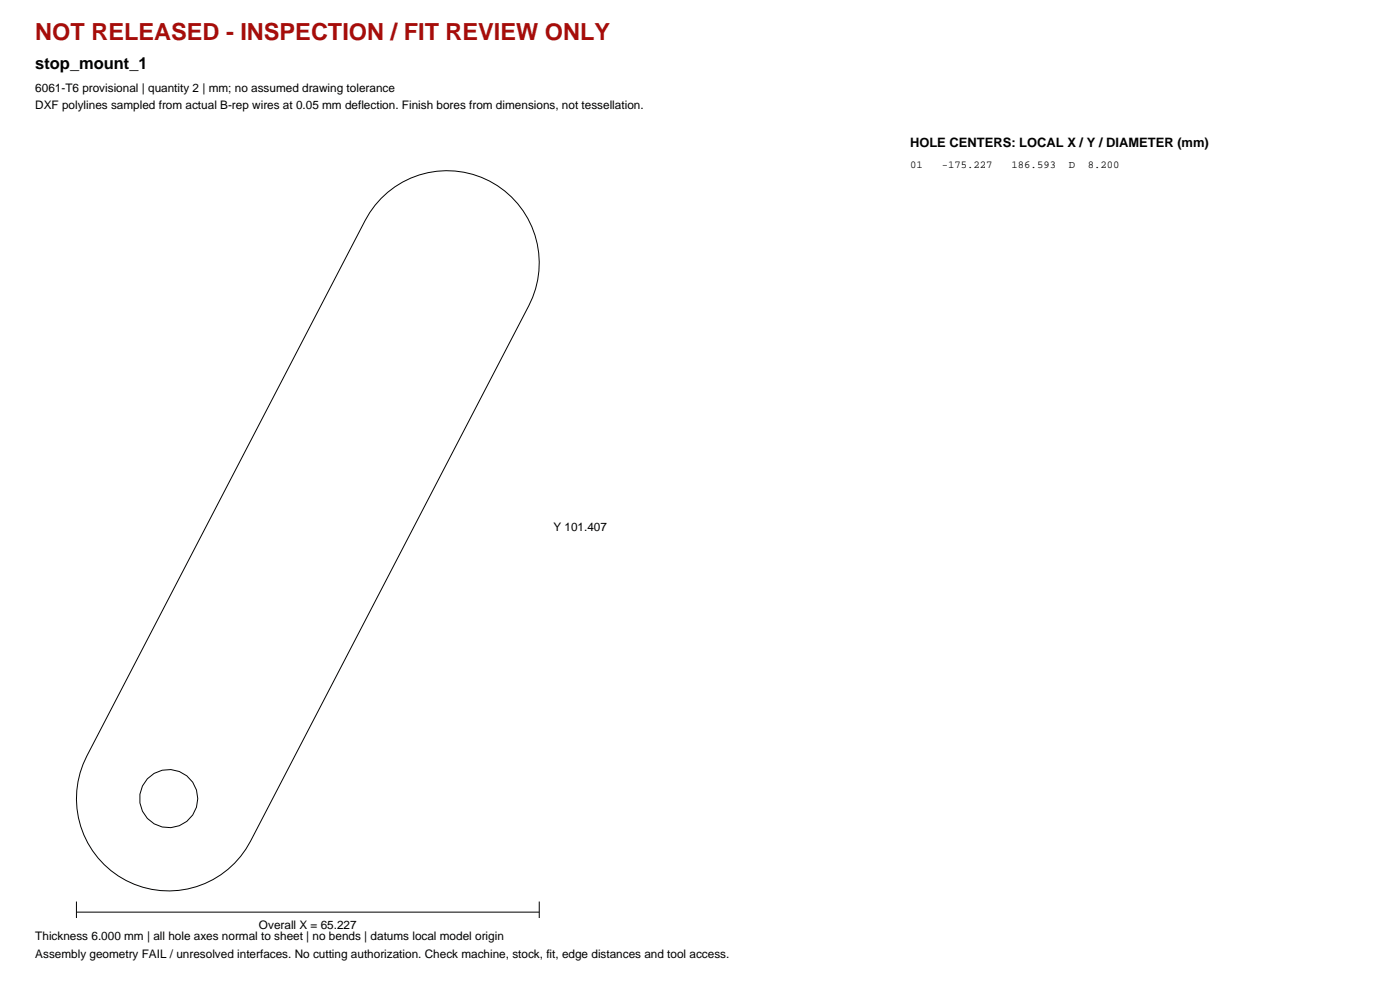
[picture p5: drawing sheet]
<svg xmlns="http://www.w3.org/2000/svg" width="420mm" height="297mm" viewBox="0 0 420 297" stroke-linecap="round" stroke-linejoin="round" font-family="sans-serif">
<defs><g id="words">
<text font-size="7.1" fill="#a60d0a" x="10.6" y="12">NOT RELEASED - INSPECTION / FIT REVIEW ONLY</text>
<text font-size="4.9" x="10.6" y="20.8">stop_mount_1</text>
<text font-size="3.9" x="273" y="44.1">HOLE CENTERS: LOCAL X / Y / DIAMETER (mm)</text>
<g font-size="3.5">
<text x="10.6" y="27.5">6061-T6 provisional | quantity 2 | mm; no assumed drawing tolerance</text>
<text x="10.6" y="32.8">DXF polylines sampled from actual B-rep wires at 0.05 mm deflection. Finish bores from dimensions, not tessellation.</text>
<text x="166" y="159.1">Y 101.407</text>
<text x="10.6" y="281.8">Thickness 6.000 mm | all hole axes normal to sheet | no bends | datums local model origin</text>
<text x="77.7" y="278.3">Overall X = 65.227</text>
<text x="10.6" y="287.1">Assembly geometry FAIL / unresolved interfaces. No cutting authorization. Check machine, stock, fit, edge distances and tool access.</text>
</g>
<g font-size="3.2">
<text x="273" y="50.4">01</text>
<text x="282.5" y="50.4">-175.227</text>
<text x="303.5" y="50.4">186.593</text>
<text x="320.6" y="50.4">D</text>
<text x="326.3" y="50.4">8.200</text>
</g>
</g></defs>
<g fill="none" stroke="#000" stroke-width=".3">
<path d="M114.3 59.5a27.7 27.7 0 0 1 36-3.1 27.7 27.7 0 0 1 8.4 35.2l-83.5 160.5a27.7 27.7 0 0 1-37.4 11.8 27.7 27.7 0 0 1-11.7-37.3l83.5-160.5 1.3-2.4zM22.9 273.4h138.9M22.9 270.2v4.9M161.8 270.2v4.9"/>
<circle cx="50.6" cy="239.3" r="8.7"/>
</g>
<use href="#words"/>
</svg>
